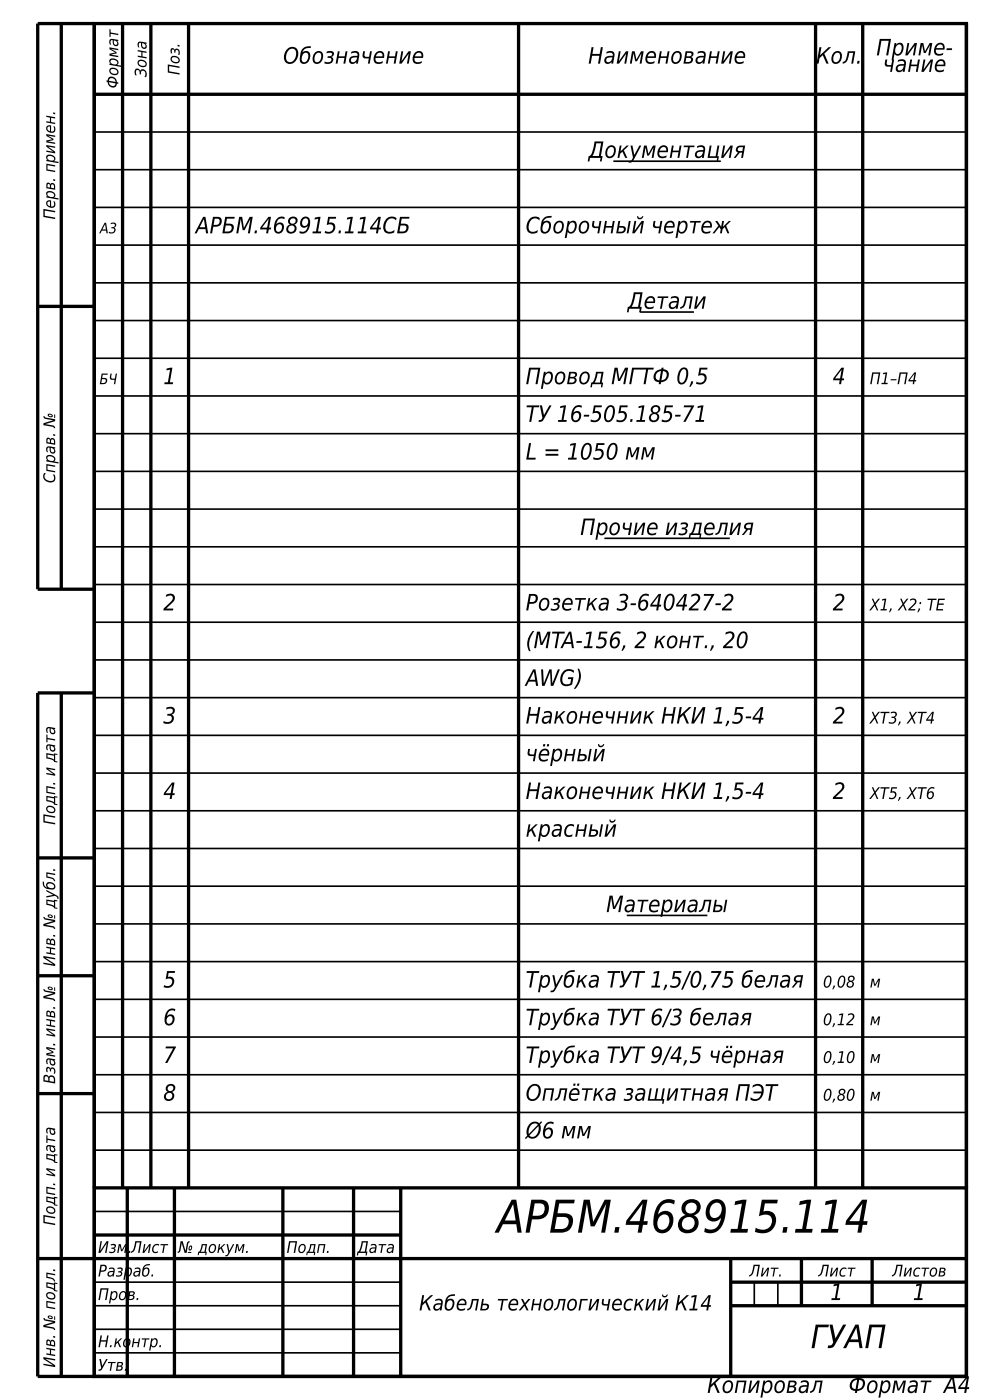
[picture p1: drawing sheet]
<svg xmlns="http://www.w3.org/2000/svg" width="210mm" height="297mm" viewBox="0 0 210 297" stroke-linecap="round" stroke-linejoin="round" font-family="sans-serif">
<defs><g id="words">
<text font-size="9.6" x="105.4" y="261.5">АРБМ.468915.114</text>
<text font-size="6.8" x="172" y="286">ГУАП</text>
<g font-size="4.8">
<text x="185.9" y="11.7">Приме-</text>
<text x="60.1" y="13.5">Обозначение</text>
<text x="124.8" y="13.5">Наименование</text>
<text x="173.1" y="13.5">Кол.</text>
<text x="187.3" y="15.2">чание</text>
<text x="124.8" y="33.5">Документация</text>
<text x="41.5" y="49.5">АРБМ.468915.114СБ</text>
<text x="111.5" y="49.5">Сборочный чертеж</text>
<text x="133.1" y="65.5">Детали</text>
<text x="34.6" y="81.5">1</text>
<text x="111.5" y="81.5">Провод МГТФ 0,5</text>
<text x="176.6" y="81.5">4</text>
<text x="111.5" y="89.5">ТУ 16-505.185-71</text>
<text x="111.5" y="97.5">L = 1050 мм</text>
<text x="123.1" y="113.5">Прочие изделия</text>
<text x="34.6" y="129.5">2</text>
<text x="111.5" y="129.5">Розетка 3-640427-2</text>
<text x="176.6" y="129.5">2</text>
<text x="111.5" y="137.5">(MTA-156, 2 конт., 20</text>
<text x="111.5" y="145.5">AWG)</text>
<text x="34.6" y="153.5">3</text>
<text x="111.5" y="153.5">Наконечник НКИ 1,5-4</text>
<text x="176.6" y="153.5">2</text>
<text x="111.5" y="161.5">чёрный</text>
<text x="34.6" y="169.5">4</text>
<text x="111.5" y="169.5">Наконечник НКИ 1,5-4</text>
<text x="176.6" y="169.5">2</text>
<text x="111.5" y="177.5">красный</text>
<text x="128.6" y="193.5">Материалы</text>
<text x="34.6" y="209.5">5</text>
<text x="111.5" y="209.5">Трубка ТУТ 1,5/0,75 белая</text>
<text x="34.6" y="217.5">6</text>
<text x="111.5" y="217.5">Трубка ТУТ 6/3 белая</text>
<text x="34.6" y="225.5">7</text>
<text x="111.5" y="225.5">Трубка ТУТ 9/4,5 чёрная</text>
<text x="34.6" y="233.5">8</text>
<text x="111.5" y="233.5">Оплётка защитная ПЭТ</text>
<text x="111.5" y="241.5">Ø6 мм</text>
<text x="176.1" y="275.8">1</text>
<text x="193.6" y="275.8">1</text>
<text x="150" y="295.5">Копировал</text>
<text x="180" y="295.5">Формат A4</text>
</g>
<text font-size="4.5" x="88.9" y="278">Кабель технологический К14</text>
<g font-size="3.4">
<text x="31.1" y="16.4" transform="rotate(-90 31.1 16.4)">Зона</text>
<text x="38.1" y="15.9" transform="rotate(-90 38.1 15.9)">Поз.</text>
<text x="25.1" y="18.7" transform="rotate(-90 25.1 18.7)">Формат</text>
<text x="11.7" y="46.6" transform="rotate(-90 11.7 46.6)">Перв. примен.</text>
<text x="184.5" y="81.5">П1–П4</text>
<text x="11.7" y="102.5" transform="rotate(-90 11.7 102.5)">Справ. №</text>
<text x="184.5" y="129.5">X1, X2; TE</text>
<text x="184.5" y="153.5">XT3, XT4</text>
<text x="184.5" y="169.5">XT5, XT6</text>
<text x="11.7" y="175" transform="rotate(-90 11.7 175)">Подп. и дата</text>
<text x="11.7" y="205" transform="rotate(-90 11.7 205)">Инв. № дубл.</text>
<text x="174.6" y="209.5">0,08</text>
<text x="184.5" y="209.5">м</text>
<text x="174.6" y="217.5">0,12</text>
<text x="184.5" y="217.5">м</text>
<text x="174.6" y="225.5">0,10</text>
<text x="184.5" y="225.5">м</text>
<text x="11.7" y="229.9" transform="rotate(-90 11.7 229.9)">Взам. инв. №</text>
<text x="174.6" y="233.5">0,80</text>
<text x="184.5" y="233.5">м</text>
<text x="11.7" y="260" transform="rotate(-90 11.7 260)">Подп. и дата</text>
<text x="20.8" y="265.8">Изм</text>
<text x="27.1" y="265.8">.Лист</text>
<text x="37.8" y="265.8">№ докум.</text>
<text x="60.8" y="265.8">Подп.</text>
<text x="75.8" y="265.8">Дата</text>
<text x="20.8" y="270.8">Разраб.</text>
<text x="20.8" y="275.8">Пров.</text>
<text x="159" y="270.8">Лит.</text>
<text x="173.6" y="270.8">Лист</text>
<text x="189.3" y="270.8">Листов</text>
<text x="20.8" y="285.8">Н.контр.</text>
<text x="11.7" y="290.1" transform="rotate(-90 11.7 290.1)">Инв. № подл.</text>
<text x="20.8" y="290.8">Утв.</text>
</g>
<g font-size="3.1">
<text x="21.2" y="49.5">A3</text>
<text x="21.1" y="81.5">БЧ</text>
</g>
</g></defs>
<g fill="none" stroke="#000" stroke-width=".7" stroke-linecap="butt">
<path d="M13 5v120M20 5h185v287h-185zM26 5v247M32 5v247M40 5v247M110 5v247M173 5v247M183 5v247M205 5v247M20 20h185M8 65h12M20 125h-12v-120h12v247"/>
<path d="M13 147v145M20 147h-12v145h12M8 182h12M8 207h12M8 232h12M20 252h185v40h-185zM27 252v40M37 252v40M60 252v40M75 252v40M85 252v40M8 267h197"/>
<path d="M20 262h65M155 267v25M155 272h50M155 277h50M170 267v10M185 267v10"/>
</g>
<g fill="none" stroke="#000" stroke-width=".35">
<path d="M20 28h185M20 36h185M130.1 34.2h22.8M20 44h185M20 52h185M20 60h185M20 68h185M20 76h185M135.8 66.2h11.4M20 84h185M20 92h185M20 100h185"/>
<path d="M20 108h185M20 116h185M128.2 114.2h26.6M20 124h185M20 132h185M20 140h185M20 148h185M20 156h185M20 164h185M20 172h185M20 180h185M20 188h185"/>
<path d="M20 196h185M133 194.2h17.1M20 204h185M20 212h185M20 220h185M20 228h185M20 236h185M20 244h185M20 252h185M20 257h65M20 277h65M20 272h65"/>
<path d="M160 272v5M165 272v5M20 287h65M20 282h65"/>
</g>
<use href="#words"/>
</svg>
